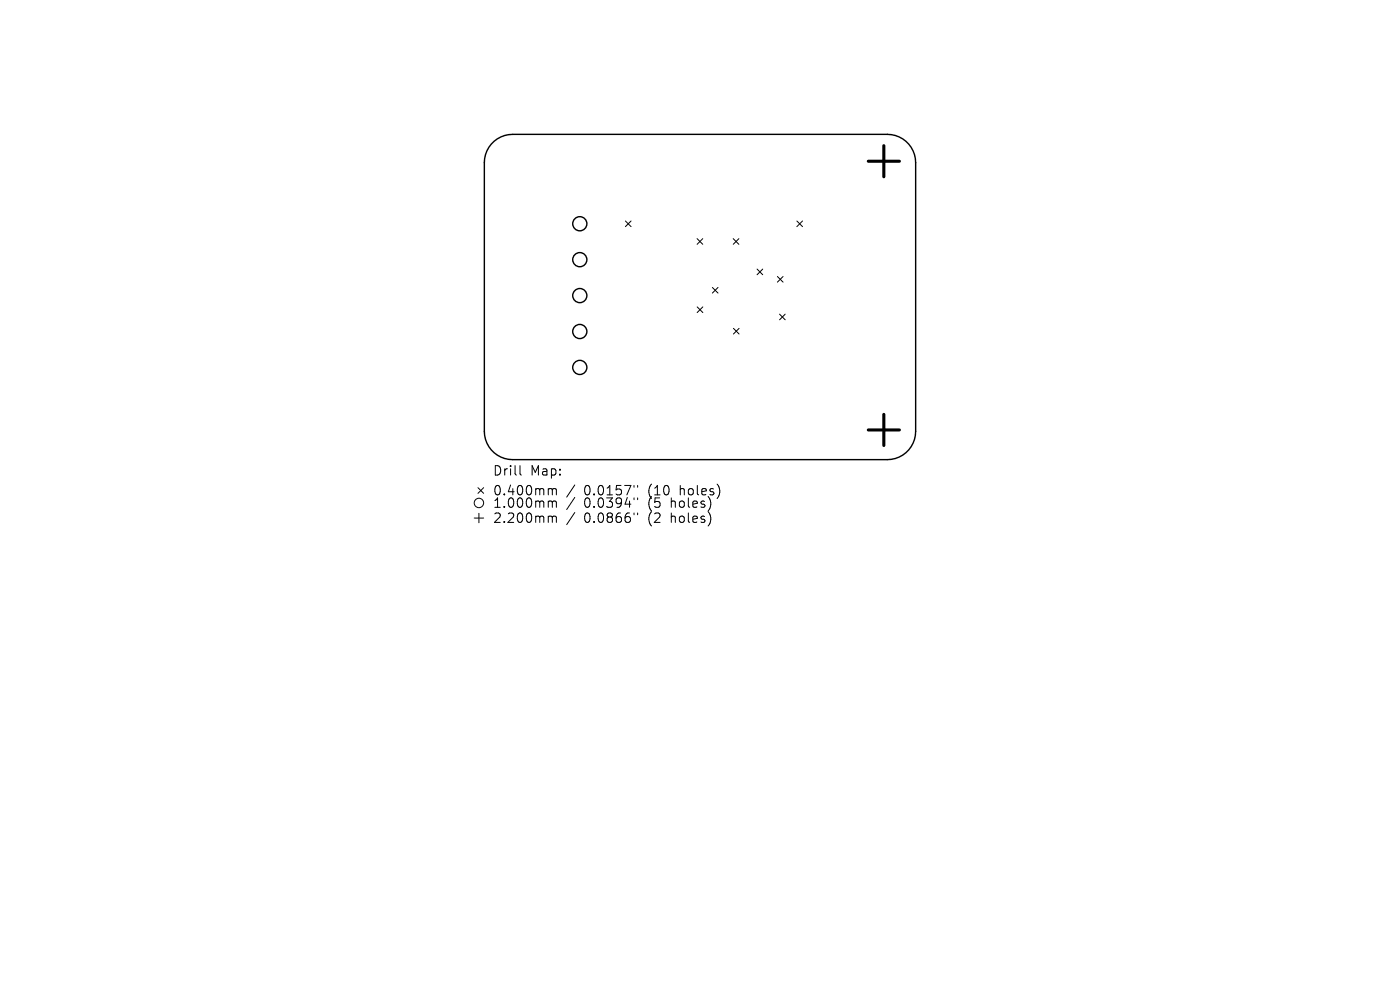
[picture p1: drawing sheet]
<svg xmlns="http://www.w3.org/2000/svg" width="297mm" height="210mm" viewBox="0 0 297 210" stroke-linecap="round" stroke-linejoin="round" font-family="sans-serif">
<defs><g id="words">
<g font-size="2.8">
<text x="104.6" y="101.1">Drill</text>
<text x="112.5" y="101.1">Map:</text>
<text x="104.6" y="105.3">0.400mm</text>
<text x="104.6" y="107.9">1.000mm</text>
<text x="123.8" y="105.3">0.0157&quot;</text>
<text x="123.8" y="107.9">0.0394&quot;</text>
<text x="137.5" y="105.3">(10</text>
<text x="137.5" y="107.9">(5</text>
<text x="142.3" y="107.9">holes)</text>
<text x="144.2" y="105.3">holes)</text>
<text x="104.6" y="111.1">2.200mm</text>
<text x="123.8" y="111.1">0.0866&quot;</text>
<text x="137.5" y="111.1">(2</text>
<text x="142.3" y="111.1">holes)</text>
</g>
</g></defs>
<g fill="none" stroke="#000" stroke-width=".3">
<path d="M104.8 30a6 6 0 0 1 4-1.5h79.5a6 6 0 0 1 6 6v57a6 6 0 0 1-6 6h-79.5a6 6 0 0 1-6-6v-57a6 6 0 0 1 2-4.5z"/>
<circle cx="123" cy="55.1" r="1.5"/>
<circle cx="123" cy="47.5" r="1.5"/>
<circle cx="123" cy="70.3" r="1.5"/>
<circle cx="123" cy="77.9" r="1.5"/>
<circle cx="123" cy="62.7" r="1.5"/>
</g>
<g fill="none" stroke="#000" stroke-width=".21">
<path d="M132.7 46.9l1.2 1.2M133.9 46.9l-1.2 1.2M147.9 50.6l1.2 1.2M149.1 50.6l-1.2 1.2M155.6 50.6l1.2 1.2M156.8 50.6l-1.2 1.2M160.6 57.1l1.2 1.2M161.8 57.1l-1.2 1.2M164.9 58.7l1.2 1.2M166.1 58.7l-1.2 1.2M169.1 46.9l1.2 1.2M170.3 46.9l-1.2 1.2"/>
<path d="M147.9 65.1l1.2 1.2M149.1 65.1l-1.2 1.2M151.1 61l1.2 1.2M152.3 61l-1.2 1.2M155.6 69.7l1.2 1.2M156.8 69.7l-1.2 1.2M165.4 66.6l1.2 1.2M166.6 66.6l-1.2 1.2M110.3 98.8v1.7l.3 .3M100.6 109.9h2M101.4 103.5l1.2 1.2M101.6 108.9v2"/>
<path d="M102.6 103.5l-1.2 1.2M116.9 103.6l.3 .3M116.9 106.3l.3 .3M116.9 109.5l.3 .3M117.2 103.9v1.1M117.2 106.6v1M117.2 109.8v1M117.2 103.9l.3-.3 .4 .1 .1 1.3M117.2 106.6l.3-.3 .4 .1 .1 1.2M117.2 109.8l.3-.3 .4 .1 .1 1.2M121.9 102.9l-1.7 2.6M121.9 105.5l-1.7 2.6"/>
<path d="M121.9 108.7l-1.7 2.6M134.5 103v.4M134.5 105.6v.4M134.5 108.8v.4M135.3 103v.4M135.3 105.6v.4M135.3 108.8v.4M150.7 109.4v1.3M150.8 106.7l-.1 .8M152.6 103.5v1.4"/>
<circle cx="101.6" cy="106.7" r="1"/>
</g>
<path d="M184.2 34.2h6.6M187.5 30.9v6.6M184.2 91.2h6.6M187.5 87.9v6.6" fill="none" stroke="#000" stroke-width=".66"/>
<use href="#words"/>
</svg>
